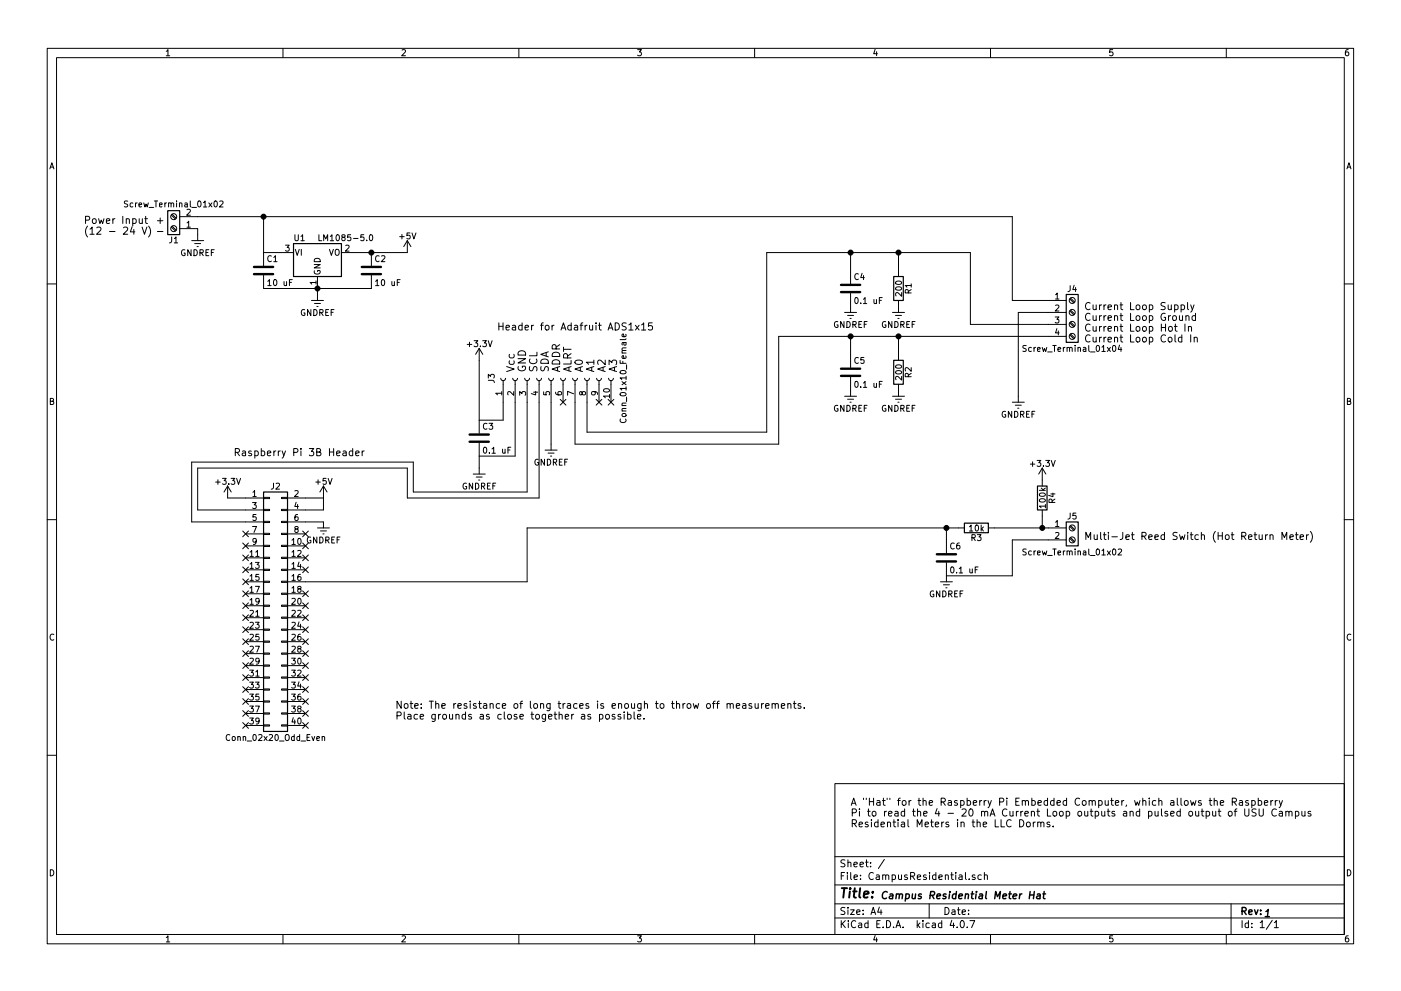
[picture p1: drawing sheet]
<svg xmlns="http://www.w3.org/2000/svg" width="297mm" height="210mm" viewBox="0 0 297 210" stroke-linecap="round" stroke-linejoin="round" font-family="sans-serif">
<g fill="none" stroke="#000" stroke-width=".21">
<path d="M10 10.3h277v189.9h-277zM12 12.2h273v186.1h-273zM35.3 10.9l.3-.4v1.3M35.3 11.8h.7M60 10.3v1.9M85.2 10.6l.5-.1 .3 .4-.8 .9h.8M110 10.3v1.9M135.2 10.5h.8l-.4 .5 .3 .1 .1 .2-.1 .4-.2 .1-.5-.1M160 10.3v1.9M185.5 10.5l-.3 .9h.8M185.9 11v.8M210 10.3v1.9"/>
<path d="M235.9 10.5h-.6v.6h.6l.1 .5-.3 .2-.4-.1M260 10.3v1.9M285.9 10.5l-.4 .1-.2 .2-.1 .8 .3 .2 .4-.1 .1-.4-.1-.2-.4-.1-.3 .3M10.6 35.8l.4-1.3 .4 1.3M10.7 35.5h.6M285.6 35.8l.4-1.3 .4 1.3M285.7 35.5h.6M18.1 46.7l.8-.1 .1-.2-.1-.4-.2-.1h-.6v1.5M18.6 48a1.75 1.75 0 0 0 0 2.3M19.1 48.6l.4-.4v1.5M19.1 49.7h.9M19.7 46.5l.4-.1 .3 .3v.4l-.3 .3-.5-.3z"/>
<path d="M20.5 48.3l.6-.1 .3 .4-.9 1.1h.9M20.9 46.4l.3 1 .3-.7 .3 .7 .2-1M22.6 46.9l.7-.1-.1-.3-.4-.1-.2 .2v.7h.6M23.2 49.1h1.2M23.9 46.4v1M24.4 46.4l-.5 .3M26 45.9v1.5M26.2 48.3l.6-.1 .3 .4-1 1.1h1M26.8 46.6v-.1a.36 .36 0 0 1 .6 .1v.8M26.8 46.4v1M27.1 42.7h-.6l-.1 .4a.54 .54 0 0 1 .6 .7l-.2 .1-.4-.1M28 48.1l-.4 1.1h1"/>
<path d="M28.1 46.5l.5-.1 .3 .3-.2 .6h-.6M28.1 46.4v1.5M28.2 43.1l-.4-.1-.2 .3 .1 .5h.5M28.4 48.7v1M28.7 43v.9M29.1 43l-.4 .3M29.5 43.5l.5-.1v-.3l-.4-.1-.1 .2v.6h.5M29.5 46.4l.1 .9 .3 .1 .3-.1M30.1 48.2l.5 1.5 .5-1.5M30.2 46.4v1M30.5 43l.2 .9 .3-.6 .2 .6 .2-.9M30.7 46.4h.6"/>
<path d="M30.9 45.9v1.3l.4 .2M31.5 48a1.75 1.75 0 0 1 0 2.3M31.6 44h1M32.7 42.6h.7M33.1 42.6v1.3M33.4 49.1h1.1M33.4 46.8h1.1M33.8 43.5l.6-.1-.1-.3-.3-.1-.2 .2 .1 .6h.4M34 46.2v1.2M35 43v.9M35.3 43l-.3 .3M35.7 43.2l.2-.2 .3 .1 .1 .8"/>
<path d="M35.7 43v.9M36.3 43.2l.1-.2 .4 .1v.8M36.3 45.6l.9 .9M36.3 48.2l.9 .8M36.4 50.3l-.1 1-.4 .2M36.5 45.5l.9 .8M36.5 48l.9 .8M37 50.6l.3-.3v1.2M37 51.5h.7M37.4 42.6v.1M37.4 43v.9M38 43.2l.2-.2 .3 .1 .1 .8"/>
<path d="M38 43v.9M38.1 46h176.5v17.7h11.5M38.1 48.5h3.8v2.5M39.2 43.1h.5v.8M39.2 53a.59 .59 0 0 0-.7 .6 .59 .59 0 0 0 .7 .6v-.5h-.2M39.6 47.3l.4-.4v1.3M39.6 44.5l.5-.1 .3 .3-.8 1h.8M39.6 48.2h.8M39.7 43.4l-.6 .2 .2 .3 .4-.1M40.3 42.6v1.1l.2 .2M40.5 53v1.2l-.7-1.2v1.2M40.6 51h2.6"/>
<path d="M40.7 44h1M41.1 53a.64 .64 0 0 1 .7 .6 .64 .64 0 0 1-.7 .6zM41.3 51.7h1.2M41.8 52.3h.2M42 42.7l.2-.1a.67 .67 0 0 1 .4 .7 .67 .67 0 0 1-.4 .6l-.3-.5zM42.4 53.6h.6l.1-.5-.7-.1v1.2M42.7 53.6l.4 .6M43.1 43l.4-.4v1.3M43.1 43.9h.7M43.7 53.6h.4M44.3 53h-.6v1.2h.6M44.3 43l.6 .9"/>
<path d="M44.8 53.6h.4M44.9 43l-.6 .9M45.4 53h-.6v1.2M45.5 42.7l.1-.1a.67 .67 0 0 1 .5 .7 .67 .67 0 0 1-.5 .6l-.2-.5zM46.6 42.7l.5-.1 .2 .4-.8 .9h.8M55.9 53.6h6.3M55.9 46v10.4M55.9 58.4v2.8h22.8v-2.8M56.8 59.7l.3-.4v1.3M57.5 54.4a.56 .56 0 0 0-.7 .5 .56 .56 0 0 0 .7 .5M58 54.6l.4-.4v1.3M58 55.5h.8"/>
<path d="M58.1 59.4l.2-.1a.67 .67 0 0 1 .4 .7 .67 .67 0 0 1-.4 .6l-.3-.5zM60.2 59.7l.1 .8 .3 .1 .2-.1M60.5 52h.8l-.4 .5 .4 .1v.6l-.2 .1-.6-.1M60.8 59.7v.9M61.4 59.9h.4M62 59.3h-.6v1.3M62.5 49.8v1l.3 .3h.2l.2-.3v-1M62.6 52.9l.4 1.3 .4-1.3M63.8 50.2l.4-.4v1.3M63.8 51.1h.7M63.9 52.9v1.3M66.6 56.1h1.3l-1.3 .7h1.3"/>
<path d="M66.7 57.4a.59 .59 0 0 0 .5 .8 .59 .59 0 0 0 .6-.8h-.5v.2M66.8 54.9a.67 .67 0 0 1 .8-.1 .67 .67 0 0 1 .3 .7h-1.3zM67 59.9h-1.3l.4 .4M67 59.6v.7M67.3 58.7v5M67.6 49.8v1.3h.6M68.6 51.1v-1.3l.5 .9 .4-.9v1.3M69.8 52.9l.5 1.3 .4-1.3M70 50.2l.4-.4v1.3M70 51.1h.7M71.1 53.1l.2-.2 .4 .1 .2 .7a.42 .42 0 0 1-.2 .4 .42 .42 0 0 1-.5 0l-.1-.4zM71.3 49.9l.2-.1a.67 .67 0 0 1 .5 .6 .67 .67 0 0 1-.5 .7l-.3-.5z"/>
<path d="M72.7 50.3l-.2-.2 .1-.2h.5v.3l-.5 .2-.1 .2v.3l.2 .2h.2l.3-.3-.1-.3-.2-.2M73.3 52.1l.5-.1 .2 .4-.8 .9h.8M74.3 49.8h-.6v.6h.6v.5l-.1 .2-.5-.2M75 50.6h.9M77.1 49.8h-.6v.6h.6v.5l-.1 .2-.5-.2M77.7 50.9v.2M78.4 49.9l.2-.1a.67 .67 0 0 1 .4 .6 .67 .67 0 0 1-.4 .7l-.3-.5zM78.7 53.6v2.8M79.6 59.7l.4-.4v1.3M80.4 54.4a.56 .56 0 0 0-.8 .5 .56 .56 0 0 0 .8 .5M80.9 54.4l.5-.2 .2 .4-.8 .9h.8M80.9 59.4l.2-.1a.67 .67 0 0 1 .5 .7 .67 .67 0 0 1-.5 .6l-.3-.5z"/>
<path d="M83.1 59.7v.8l.3 .1 .2-.1M83.6 59.7v.9M84.2 59.9h.5M84.7 50.2h1M84.8 59.3h-.6v1.3M85.2 49.7v1M86.4 51v2.6h-14M86.4 51l-.8 1.3M86.4 51l.7 1.3M86.9 49.4h-.6v.6h.6v.6l-.2 .1-.4-.1M87.4 49.4l.4 1.3 .4-1.3M180.3 53.6v6.6"/>
<path d="M182 58.2a.56 .56 0 0 0-.8 .5 .56 .56 0 0 0 .8 .5M182.8 58l-.3 .9h.8M183.1 58.5v.8M189.9 59.8a.76 .76 0 0 1 1.3 .3 .74 .74 0 0 1-1.3-.2zM190.5 53.6v5.1M10 60.2h2M56.8 60.6h.7M64.6 65.7a.59 .59 0 0 0-.7 .6 .59 .59 0 0 0 .7 .6v-.5h-.2M65.9 65.7v1.2l-.7-1.2v1.2M66 63.7h2.6M66.5 65.7a.64 .64 0 0 1 .7 .6 .64 .64 0 0 1-.7 .6zM66.7 64.4h1.2"/>
<path d="M67.2 65h.2M67.8 66.3h.6l.1-.5-.7-.1v1.2M68.1 66.3l.4 .6M69.1 66.3h.4M69.7 65.7h-.6v1.2h.6M70.2 66.3h.4M70.8 65.7h-.6v1.2M79.6 60.6h.7M99.1 73.1h.9M99.5 72.6v1M100.5 72.3h.8l-.4 .5 .3 .1v.5l-.1 .2-.6-.2M101.6 73.9v18"/>
<path d="M101.6 73.9l-.8 1.3M101.6 73.9l.8 1.3M101.9 73.4v.2M102.3 72.3h.8l-.4 .5 .4 .1v.5l-.2 .2-.6-.2M103.5 72.3l.4 1.3 .4-1.3M105.8 68.5v1.5M105.8 69.2h.9M106.7 68.5v1.5M107.3 69.5l.7-.1-.1-.3-.4-.1-.2 .2 .1 .7h.5M107.4 77.8l1.6 .5-1.6 .5M108 76.5l-.1 .5 .4 .3 .6-.1v-.7M108 75.2l-.1 .4 .4 .3 .6-.1v-.6"/>
<path d="M108.7 69.1h.5l.1 .9M109.3 69.4l-.6 .1a.3 .3 0 0 0 .1 .5l.5-.1M109.8 76.1h1.6l-1.6 .9h1.6M109.9 77.8a.75 .75 0 0 0 .7 .9 .75 .75 0 0 0 .8-.9l-.7-.1v.3M110.1 74.6a.84 .84 0 0 1 .9-.1 .84 .84 0 0 1 .4 .8h-1.6v-.4zM110.7 69.1l-.4-.1-.3 .3 .1 .6h.6M110.7 68.5v1.5M111.3 69.5l.8-.1-.1-.3-.4-.1-.3 .2 .1 .7h.6M112.3 77.8l-.1 .6 .2 .2h.5l.3-.7 .3-.1 .3 .3v.6M112.4 76.2a.76 .76 0 0 0 .5 1 .76 .76 0 0 0 .9-.7l-.1-.3M112.7 69v1M113.1 69l-.4 .3"/>
<path d="M113.8 74.7v.8h-1.6M114.6 69h.6M114.7 77.8v.6l.1 .2h.5l.3-.7 .4-.1 .3 .3-.1 .6M114.7 76.5a.86 .86 0 0 1 1-.3 .86 .86 0 0 1 .6 .9h-1.6zM115.2 68.5l-.4 .2v1.3M115.7 69.2l.2-.2 .4 .2 .1 .5-.1 .2-.4 .1-.2-.1zM115.8 74.8v.8M116.3 74.6l-1.6 .6 1.6 .5M117 69v1M117.1 76.6a.86 .86 0 0 1 1-.2 .86 .86 0 0 1 .6 .8h-1.6zM117.1 75a.86 .86 0 0 1 1-.2 .86 .86 0 0 1 .6 .8h-1.6zM117.5 69l-.5 .3"/>
<path d="M117.9 74l-.1-.7-.2-.2-.4 .1-.1 .2v.6h1.6M118.2 77.9v.8M118.7 77.8l-1.6 .5 1.6 .5M118.7 73.1l-.8 .6M118.9 70l.6-1.5 .5 1.5M119.1 69.6h.7M119.5 73.7v.9M119.5 74.1h1.6M120.3 75.9l-.1-.7-.2-.2-.4 .1-.1 .2v.6h1.6M120.6 77.9v.8M121.1 77.8l-1.6 .5 1.6 .5M121.1 76.5v.7h-1.6"/>
<path d="M121.1 75l-.8 .6M121.1 69.1l-.4-.1-.3 .3 .1 .6h.6M121.1 68.5v1.5M121.8 69.1h.6l.1 .9M122 76.6a.95 .95 0 0 1 1.5 .3 .91 .91 0 0 1-1.6-.1zM122.5 69.4l-.7 .1a.3 .3 0 0 0 .2 .5l.5-.1M123 69h.6M123 77.9v.8M123.5 77.8l-1.6 .5 1.6 .5M123.6 68.5l-.4 .2v1.3M124.1 69v1M124.5 69l-.4 .3"/>
<path d="M125 69l.1 .9 .3 .1 .3-.1M125.5 77.9v.8M125.7 69v1M125.9 77.8l-1.6 .5 1.6 .5M125.9 76.9h-1.6l.5 .4M125.9 76.4v.9M126.4 68.5v.2M126.4 69v1M126.9 69h.6M127.1 68.5v1.3l.4 .2M127.9 77.9v.8M128.3 77.8l-1.6 .5 1.6 .5"/>
<path d="M128.3 76.4v1l-1.1-1-.5 .3 .2 .6M128.9 70l.5-1.5 .5 1.5M129.1 69.6h.7M129.1 77.4v-1l.6 .5 .2-.4h.7l.1 .2-.1 .7M130.3 77.9v.8M130.4 68.5a.77 .77 0 0 1 .9 .8 .77 .77 0 0 1-.9 .7zM130.7 77.8l-1.6 .5 1.6 .5M131.5 76.5v.6h1.2M131.5 78.8a.76 .76 0 0 1 1.2 .2 .74 .74 0 0 1-1.2-.1zM131.9 74.9h.8M132.1 76.7v.4M132.2 72.7l.2 .5 .3-.1v-.4"/>
<path d="M132.7 75.5v.4l-.2 .1h-.5v-.5h.2l.1 .5M132.7 70.9v.4l-.2 .1h-.5v-.5h.2l.1 .5M132.7 74.4h-.7l-.1 .3 .1 .2M132.7 73.8l-.7 .1-.1 .3 .2 .2M132.7 72.7h-.7v.5M132.7 71.9l-.2 .2h-1M132.7 79.8v.7M132.8 68.6l-.6-.1-.3 .3 .1 .4 .7 .2v.5l-.2 .1-.6-.1M132.8 77.4v1M133.3 68.9l.5-.4v1.5M133.3 70h.9M134.7 69l.8 1"/>
<path d="M135.5 69l-.8 1M136 68.9l.5-.4v1.5M136 70h.9M138.3 68.5h-.8v.7l.2-.1 .5 .1 .2 .5-.4 .3-.5-.1M177.6 68.3a.59 .59 0 0 0-.7 .5 .59 .59 0 0 0 .7 .6l.1-.5h-.3M178.9 68.2v1.3l-.7-1.3v1.3M179.1 66.3h2.5M179.6 68.2a.64 .64 0 0 1 .7 .7 .64 .64 0 0 1-.7 .6zM179.7 66.9h1.3M180.2 67.6h.3M180.3 62.2v4.1M180.3 71.4v6.6"/>
<path d="M180.8 68.9l.6-.1 .1-.5-.7-.1v1.3M181.1 68.9l.4 .6M181.3 63.2l.2-.1a.67 .67 0 0 1 .5 .7 .67 .67 0 0 1-.5 .6l-.3-.5zM182 75.9a.56 .56 0 0 0-.8 .6 .56 .56 0 0 0 .8 .5M182.1 68.8h.4M182.5 64.3v.1M182.7 68.2h-.6v1.3h.6M183.1 63.5l.3-.4v1.3M183.1 64.4h.7M183.2 75.8h-.7v.6h.7v.6l-.2 .1-.5-.1M183.2 68.8h.5M183.8 68.2h-.6v1.3"/>
<path d="M185.3 63.5v.8l.3 .1 .2-.1M185.8 63.5v.9M186.4 63.7h.5M187 63.1h-.6v1.3M187.8 68.3a.59 .59 0 0 0-.7 .5 .59 .59 0 0 0 .7 .6v-.5h-.2M189.1 68.2v1.3l-.7-1.3v1.3M189.2 66.3h2.6M189.7 68.2a.64 .64 0 0 1 .7 .7 .64 .64 0 0 1-.7 .6zM189.9 66.9h1.2M189.9 78.8a.76 .76 0 0 1 1.3 .3 .74 .74 0 0 1-1.3-.2zM189.9 77.6a.76 .76 0 0 1 1.3 .2 .74 .74 0 0 1-1.3-.1zM189.9 61a.76 .76 0 0 1 1.3 .3 .74 .74 0 0 1-1.3-.1z"/>
<path d="M190.4 67.6h.2M190.5 63.7v2.6M190.5 71.4v5M191 68.9l.6-.1v-.5l-.6-.1v1.3M191.2 79.9v.7l-1-.7-.3 .2 .1 .5M191.2 62.1v.8l-1-.8-.3 .2 .1 .5M191.3 68.9l.4 .6M192.3 68.8h.4M192.6 79.9l-.1-.6h-.5l-.1 .6h1.3M192.6 62.1l-.1-.6h-.5l-.1 .6h1.3M192.9 68.2h-.6v1.3h.6M193.2 78v.8l-.9-.8-.4 .2 .1 .5"/>
<path d="M193.2 60.6h-1.3l.4 .3M193.2 79.2l-.6 .4M193.2 61.4l-.6 .4M193.2 60.2v.7M193.4 68.8h.4M194 68.2h-.6v1.3M217.6 73.3h-.6l-.1 .5a.54 .54 0 0 1 .6 .6l-.2 .2-.4-.1M218.7 73.8l-.4-.1-.2 .3 .1 .5h.5M219.2 73.7v.9M219.6 73.7l-.4 .3M220 74.1l.5-.1v-.2l-.4-.1-.1 .2v.6h.5M221 73.7l.2 .9 .3-.6 .2 .6 .2-.9"/>
<path d="M222.1 74.7h1M223.2 73.3h.7M223.6 73.3v1.3M223.7 67.3h.8l-.4 .4 .4 .1v.6l-.2 .1-.6-.1M223.8 62.5l.4-.3v1.2M223.8 64.8l.5-.1 .2 .4-.8 .9h.8M223.8 63.4h.7M224.1 69.7l-.3 .9h.8M224.3 74.1l.6-.1-.1-.2-.3-.1-.2 .2 .1 .6h.4M224.4 70.2v.9M225.5 73.7v.9M225.8 73.7l-.3 .3"/>
<path d="M226.1 66.3h-10.2v19M226.1 68.8h-20.4v-15.2h-43.1v38.1h-38.1v-10.9M226.1 71.4h-61v22.8h-43.2v-13.4M226.2 73.8l.2-.1 .3 .1 .1 .8M226.2 73.7v.9M226.8 73.9l.1-.2 .4 .1v.8M226.8 71l.9 .9M226.8 68.5l.9 .8M226.8 66l.9 .8M226.8 63.4l.9 .9M226.9 60.6l-.1 1.1-.4 .2M227 70.9l.8 .8"/>
<path d="M227 68.3l.8 .9M227 65.8l.8 .8M227 63.2l.8 .9M227.7 60.5l-.2 .9h.7M227.9 73.3v.1M227.9 73.7v.9M228 61v.9M228.5 73.8l.2-.1 .3 .1 .1 .8M228.5 73.7v.9M229.7 73.8h.5v.8M230.2 74l-.6 .3 .2 .3 .4-.1M230.8 73.3v1.1l.2 .2"/>
<path d="M231.1 64.3a.72 .72 0 0 0-1 .5 .72 .72 0 0 0 .7 .9l.3-.1M231.1 66.6a.72 .72 0 0 0-1 .5 .72 .72 0 0 0 .7 .9l.3-.2M231.1 68.9a.72 .72 0 0 0-1 .5 .72 .72 0 0 0 .7 .9l.3-.2M231.1 71.2a.72 .72 0 0 0-1 .5 .72 .72 0 0 0 .7 .9l.3-.2M231.2 74.7h1M231.7 64.7l.1 .9 .4 .1 .2-.1M231.7 67l.1 .9 .4 .1 .2-.2M231.7 69.3l.1 .9 .4 .1 .2-.2M231.7 71.5l.1 1 .4 .1 .2-.2M232.4 64.7v1M232.4 67v1M232.4 69.3v1"/>
<path d="M232.4 71.5v1.1M232.5 73.4l.2-.1a.67 .67 0 0 1 .4 .6 .67 .67 0 0 1-.4 .7l-.3-.5zM233.1 64.7v1M233.1 67v1M233.1 69.3v1M233.1 71.5v1.1M233.6 64.7l-.5 .3M233.6 67l-.5 .3M233.6 69.3l-.5 .3M233.6 71.5l-.5 .4M233.6 73.7l.4-.4v1.3M233.6 74.6h.7"/>
<path d="M234.1 64.7v1M234.1 67v1M234.1 69.3v1M234.1 71.5v1.1M234.5 64.7l-.4 .3M234.5 67l-.4 .3M234.5 69.3l-.4 .3M234.5 71.5l-.4 .4M234.8 73.7l.6 .9M234.9 65.2l.8-.2-.1-.2-.4-.1-.3 .2 .1 .7h.6M234.9 67.5l.8-.2-.1-.2-.4-.1-.3 .2 .1 .7h.6M234.9 69.8l.8-.2-.1-.3h-.4l-.3 .2 .1 .7h.6"/>
<path d="M234.9 72.1l.8-.2-.1-.3-.4-.1-.3 .3 .1 .7h.6M235.4 73.7l-.6 .9M236 73.4l.1-.1a.67 .67 0 0 1 .5 .6 .67 .67 0 0 1-.5 .7l-.2-.5zM236.3 64.8h.1a.36 .36 0 0 1 .6 .1v.8M236.3 67.1h.1a.36 .36 0 0 1 .6 .1v.8M236.3 69.4l.1-.1a.36 .36 0 0 1 .6 .2v.8M236.3 71.7l.1-.1a.36 .36 0 0 1 .6 .2v.8M236.3 64.7v1M236.3 67v1M236.3 69.3v1M236.3 71.5v1.1M237.4 73.2l-.3 .9h.7"/>
<path d="M237.5 64.7h.5M237.5 67h.5M237.5 69.3h.5M237.5 71.5h.5M237.7 64.2v1.3l.3 .2M237.7 66.5v1.3l.3 .2M237.7 68.8v1.3l.3 .2M237.7 71v1.4l.3 .2M237.7 73.7v.9M239.7 64.2v1.5h.7M239.7 66.5v1.5h.7M239.7 68.8v1.5h.7"/>
<path d="M239.7 71v1.6h.7M240.9 64.8l.3-.1 .4 .1 .1 .6-.2 .2-.3 .1-.3-.1zM240.9 67.1l.3-.1 .4 .1 .1 .6-.2 .2-.3 .1-.3-.2zM240.9 69.4l.3-.1 .4 .1 .1 .6-.2 .2-.3 .1-.3-.2zM240.9 71.7l.3-.2 .4 .2 .1 .6-.2 .2-.3 .1-.3-.2zM242.3 64.8l.2-.1 .5 .1 .1 .6-.2 .2-.4 .1-.2-.1zM242.3 67.1l.2-.1 .5 .1 .1 .6-.2 .2-.4 .1-.2-.2zM242.3 69.4l.2-.1 .5 .1 .1 .6-.2 .2-.4 .1-.2-.2zM242.3 71.7l.2-.2 .5 .2 .1 .6-.2 .2-.4 .1-.2-.2zM243.7 64.8l.4-.1 .3 .3-.1 .6h-.6M243.7 67.1l.4-.1 .3 .3-.1 .6h-.6M243.7 69.3h.4l.3 .3-.1 .6h-.6"/>
<path d="M243.7 71.6l.4-.1 .3 .4-.1 .6h-.6M243.7 64.7v1.5M243.7 67v1.5M243.7 69.3v1.5M243.7 71.5v1.6M246.2 68.8v1.5M246.2 69.5h.9M247 64.3l-.5-.1-.3 .3 .1 .3 .7 .3v.5l-.3 .1-.5-.1M247 66.5a.71 .71 0 0 0-.9 .7 .71 .71 0 0 0 .9 .7l.1-.6h-.3M247.1 71.2a.72 .72 0 0 0-1 .5 .72 .72 0 0 0 .7 .9l.3-.2M247.1 68.8v1.5M247.7 64.7l.1 .9 .3 .1 .2-.1"/>
<path d="M247.8 71.7l.2-.2 .4 .2 .1 .6-.2 .2-.3 .1-.2-.2zM247.8 67v1M247.9 69.3h.4l.3 .3v.4l-.3 .3-.5-.3zM248.2 67l-.4 .3M248.3 64.7v1M248.7 67.1l.2-.1 .5 .1v.6l-.1 .2-.4 .1-.2-.2zM249 69.3h.6M249 64.8l.5-.1 .3 .3-.2 .6h-.6M249 64.7v1.5M249.1 71v1.4l.3 .2M249.2 68.8v1.3l.4 .2M250.1 67v.9l.4 .1 .2-.2"/>
<path d="M250.4 64.8l.5-.1 .3 .3-.2 .6h-.6M250.4 64.7v1.5M250.6 71.6l-.5-.1-.3 .4 .2 .6h.6M250.6 71v1.6M250.7 67v1M251.2 68.8v1.5M251.4 67.1h.1a.36 .36 0 0 1 .6 .1v.8M251.4 67v1M251.8 64.2v1.3l.2 .2M252 69.4v-.1a.36 .36 0 0 1 .6 .2v.8M252 69.3v1M252.5 64.7l.3 1"/>
<path d="M252.5 71v1.6M253.2 64.7l-.5 1.4-.2 .1M253.2 71.7l.1-.1a.36 .36 0 0 1 .5 .2v.8M253.2 71.5v1.1M253.5 67.1l-.5-.1-.3 .3 .2 .6h.6M253.5 66.5v1.5M285 60.2h2M10.7 85.1h.5l.1-.5-.6-.1v1.3h.5l.2-.4-.3-.3M49.9 96l.7-.1 .2-.2-.1-.4-.2-.1h-.6v1.5M50.3 96l.5 .7M51.4 95.8h.6l.1 .9M52.1 96l-.7 .2a.3 .3 0 0 0 .2 .5l.5-.1"/>
<path d="M53.3 95.8l-.4-.1-.2 .2 .1 .2 .5 .2v.3h-.6M54 95.8l.5-.1 .3 .3-.2 .6h-.6M54 95.7v1.5M55.4 95.8l.4-.1 .3 .3-.1 .6h-.6M55.4 95.2v1.5M56.7 96.2l.7-.2v-.2l-.5-.1-.2 .2 .1 .7h.6M58.1 95.7v1M58.5 95.7l-.4 .3M59 95.7v1M59.4 95.7l-.4 .3M59.8 95.7l.4 1M60.5 95.7l-.5 1.3-.2 .2"/>
<path d="M62.3 96l.7-.1 .2-.2-.1-.4-.2-.1h-.6v1.5M63.8 95.2v.1M63.8 95.7v1M65.6 95.2h.9l-.5 .6 .5 .2-.1 .5-.2 .2-.6-.2M67.2 95.9l.6-.1 .2-.2-.1-.3-.7-.1v1.5h.5l.3-.2v-.3l-.3-.3M69.8 95.2v1.5M69.8 95.9h.9M70.7 95.2v1.5M71.4 96.2l.7-.2-.1-.2-.4-.1-.2 .2 .1 .7h.5M72.7 95.8h.6l.1 .9M73.4 96l-.7 .2a.3 .3 0 0 0 .2 .5l.5-.1M74.8 95.8l-.5-.1-.3 .3 .2 .6h.6"/>
<path d="M74.8 95.2v1.5M75.4 96.2l.7-.2v-.2l-.5-.1-.2 .2 .1 .7h.6M76.8 95.7v1M77.2 95.7l-.4 .3M101.6 94v6.6M102.6 95l.2-.1a.67 .67 0 0 1 .4 .6 .67 .67 0 0 1-.4 .7l-.3-.5zM103.3 89.9a.56 .56 0 0 0-.8 .5 .56 .56 0 0 0 .8 .6M103.5 80.7h1.1l.2 .5M103.5 80.2v-.8l.5 .5 .1-.4h.6l.1 .1-.1 .6M103.7 89.8h.8l-.5 .5 .4 .1v.6l-.2 .1-.5-.1M103.8 96v.2M104.3 95.2l.4-.3v1.3"/>
<path d="M104.3 96.2h.7M106.2 80.3l.1 .3 .3 .2 .4-.1 .2-.4M106.4 83.4h-1.3l.4 .4M106.4 83.1v.7M106.6 95.3v.8l.3 .1 .2-.2M106.7 80.8v8.3h-5.1M107.1 95.3v.9M107.7 95.5h.4M108.3 94.9h-.6v1.3M108.7 80.3l.1 .3 .3 .2 .4-.1 .2-.4M108.9 83.1v.8l-.9-.8-.4 .2 .1 .5M109.2 80.8v16h-7.6"/>
<path d="M110.2 83.9v-.8l.5 .4 .1-.4h.5l.2 .2-.2 .6M111.3 80.3l.1 .3 .3 .2 .4-.1 .2-.4M111.8 80.8v23.6h-24.2v-6.4h-47v12.7h15.3M113.1 83.2h.9M113.6 83v.8l-1-.3M113.8 80.3l.1 .3 .3 .2 .4-.1 .2-.4M114.1 97.5a.59 .59 0 0 0-.7 .6 .59 .59 0 0 0 .7 .5l.1-.5h-.3M114.3 80.8v24.9h-27.9v-6.4h-44.5v8.9h14M115.3 83.1v.6l.5 .1v-.7h.6l.1 .2-.1 .5M115.4 97.4v1.3l-.7-1.3v1.3M115.6 95.5h2.5M116.1 97.4a.64 .64 0 0 1 .7 .7 .64 .64 0 0 1-.7 .6z"/>
<path d="M116.2 96.1h1.3M116.3 80.3l.1 .3 .4 .2 .3-.1 .2-.4M116.7 96.8h.3M116.8 80.8v14.7M117.3 98.1l.6-.1 .1-.5-.7-.1v1.3M117.6 98.1l.4 .6M117.8 83.2l.1 .4 .2 .1 .7 .1 .3-.2-.2-.5-.6 .1v.4l.2 .2M118.6 98h.4M118.8 84.7l1.2 1.2M118.9 80.3l.1 .3 .3 .2 .4-.1 .2-.4M119.2 97.4h-.6v1.3h.6M119.4 80.8v4.5"/>
<path d="M119.7 98h.5M120 84.7l-1.2 1.2M120.3 97.4h-.6v1.3M121.4 80.3l.1 .3 .3 .2 .4-.1 .2-.4M121.6 83.6l-1.3-.6v.9M123.4 83.3l.3-.2h.3l.2 .2-.1 .4-.4 .1-.2-.1-.2-.6h-.3l-.1 .6 .3 .1 .2-.2M124 80.3l.1 .3 .3 .2 .4-.1 .2-.4M126 83.1l.2 .2-.1 .4h-.6l-.1-.4 .3-.2h.7l.3 .3v.3M126.4 84.7l1.2 1.2M126.5 80.3l.1 .3 .3 .2 .4-.1 .2-.4M127 80.8v4.5M127.6 84.7l-1.2 1.2"/>
<path d="M128 82.6a.76 .76 0 0 1 1.2 .3 .74 .74 0 0 1-1.2-.1zM128.9 84.7l1.2 1.2M129 80.3l.1 .3 .4 .2 .3-.1 .2-.4M129.2 84h-1.2l.3 .4M129.2 83.7v.7M129.5 80.8v4.5M130.1 84.7l-1.2 1.2M131.5 83.5a.76 .76 0 0 1 1.2 .2 .74 .74 0 0 1-1.2-.1zM131.6 88.9a.56 .56 0 0 0 .5 .8 .56 .56 0 0 0 .5-.8M131.9 87.2h.8M131.9 86h.8M131.9 81l.8 .6"/>
<path d="M132 87.9l.5-.2 .2 .5-.2 .2h-.4l-.2-.2zM132.7 86.7h-.7l-.1 .3 .1 .2M132.7 85.5l-.7 .1-.1 .3 .1 .1M132.7 82.4h-1.2l.3 .4M132.7 80.2h-1.2l.3 .3M132.7 82.1v.7M132.7 81l-.8 .6M132.8 84.2v1M177.6 86a.59 .59 0 0 0-.7 .6 .59 .59 0 0 0 .7 .6l.1-.5h-.3M178.9 86v1.3l-.7-1.3v1.3M179.1 84.1h2.5M179.6 86a.64 .64 0 0 1 .7 .6 .64 .64 0 0 1-.7 .7z"/>
<path d="M179.7 84.7h1.3M180.2 85.3h.3M180.3 80v4.1M180.8 86.7l.6-.1 .1-.5-.7-.1v1.3M181.1 86.7l.4 .6M181.3 81l.2-.1a.67 .67 0 0 1 .5 .7 .67 .67 0 0 1-.5 .6l-.3-.5zM182.1 86.6h.4M182.5 82.1v.1M182.7 86h-.6v1.3h.6M183.1 81.3l.3-.4v1.3M183.1 82.2h.7M183.2 86.6h.5"/>
<path d="M183.8 86h-.6v1.3M185.3 81.3v.8l.3 .1 .2-.1M185.8 81.3v.9M186.4 81.5h.5M187 80.9h-.6v1.3M187.8 86a.59 .59 0 0 0-.7 .6 .59 .59 0 0 0 .7 .6v-.5h-.2M189.1 86v1.3l-.7-1.3v1.3M189.2 84.1h2.6M189.7 86a.64 .64 0 0 1 .7 .6 .64 .64 0 0 1-.7 .7zM189.9 84.7h1.2M190.4 85.3h.2M190.5 81.5v2.6"/>
<path d="M191 86.7l.6-.1v-.5l-.6-.1v1.3M191.3 86.7l.4 .6M192.3 86.6h.4M192.9 86h-.6v1.3h.6M193.4 86.6h.4M194 86h-.6v1.3M213.2 87.3a.59 .59 0 0 0-.7 .6 .59 .59 0 0 0 .7 .6v-.5h-.2M214.5 87.3v1.2l-.7-1.2v1.2M214.6 85.3h2.6M215.1 87.3a.64 .64 0 0 1 .7 .6 .64 .64 0 0 1-.7 .6zM215.3 86h1.2M215.8 86.6h.2"/>
<path d="M216.4 87.9h.6v-.5l-.6-.1v1.2M216.7 87.9l.4 .6M217.7 87.9h.4M218.3 87.3h-.6v1.2h.6M218.4 98.5h1M218.8 87.9h.4M218.9 98v1M219.4 87.3h-.6v1.2M219.9 97.7h.8l-.5 .5 .4 .1v.5l-.2 .2-.5-.2M221 99.3v3.8M221 99.3l-.8 1.3M221 99.3l.7 1.3"/>
<path d="M221.2 98.8v.2M221.7 97.7h.8l-.4 .5 .4 .1v.5l-.2 .2-.6-.2M222.9 97.7l.4 1.3 .4-1.3M285.7 85.1h.5l.1-.5-.6-.1v1.3h.5l.2-.4-.3-.3M10 110.3h2M45.7 102.3h1M46.2 101.8v1M47.2 101.5h.8l-.5 .5 .4 .1v.5l-.2 .2-.5-.2M48.3 103.1v2.6h7.6M48.3 103.1l-.8 1.3M48.3 103.1l.7 1.3M48.5 102.6v.2"/>
<path d="M49 101.5h.8l-.4 .5 .3 .1v.5l-.1 .2-.6-.2M50.2 101.5l.4 1.3 .4-1.3M51.5 112.7l1.2 1.2M51.5 115.2l1.2 1.2M51.5 117.7l1.2 1.3M52.1 113.3h3.8M52.1 115.8h3.8M52.1 118.4h3.8M52.7 117.7l-1.2 1.3M52.7 115.2l-1.2 1.2M52.7 112.7l-1.2 1.2M53 117.1l.4-.3v1.3"/>
<path d="M53 119.7l.4-.4v1.3M53 118.1h.7M53.5 106.6h.8l-.4 .5 .4 .1v.6l-.2 .1-.6-.1M53.5 111.7h.9l-.6 1.3M53.6 104.4l.4-.3v1.3M53.6 105.4h.7M54.2 119.3h.7l-.4 .5 .4 .1v.6l-.2 .1-.5-.1M54.2 117.1l.4-.3v1.3M54.2 118.1h.7M54.3 109.2h-.6l-.1 .5h.7v.6l-.2 .1-.5-.1M54.3 114.8l-.2 .2h-.4v-.7l.4-.1 .2 .3v.7l-.3 .3h-.3M55.9 118.2h1.2v.3h-1.2z"/>
<path d="M55.9 115.7h1.2v.2h-1.2zM55.9 113.2h1.2v.2h-1.2zM55.9 110.6h1.2v.3h-1.2zM55.9 108.1h1.2v.2h-1.2zM55.9 105.5h1.2v.3h-1.2zM58 102.5l-.1 1.1-.4 .2M58.5 102.6l.5-.1 .3 .4-.8 .9h.8M59.7 118.2h1.3v.3h-1.3zM59.7 115.7h1.3v.2h-1.3zM59.7 113.2h1.3v.2h-1.3zM59.7 110.6h1.3v.3h-1.3zM59.7 108.1h1.3v.2h-1.3z"/>
<path d="M59.7 105.5h1.3v.3h-1.3zM61 105.7h7.6M61 110.7h7.6v1.3M61 113.3h3.8M61 115.8h3.8M61 118.4h3.8M61.9 114.6l.4-.4v1.3M61.9 117.1l.4-.3v1.3M61.9 119.7l.4-.4v1.3M61.9 115.5h.7M61.9 118.1h.7M62.5 104.2l.5-.1 .2 .3-.8 1h.8"/>
<path d="M62.7 112.2l-.2-.2 .1-.2h.6v.3l-.6 .2-.1 .2 .1 .3 .1 .2h.3l.2-.3v-.3l-.2-.2M62.8 106.5l-.3 1h.8M63.1 109.2h-.4l-.1 .3-.1 .7 .2 .2 .5-.1-.1-.6-.4-.1-.2 .3M63.1 107v.9M63.1 116.9l.5-.1 .2 .3-.8 1h.8M63.2 114.3l.2-.1a.67 .67 0 0 1 .4 .7 .67 .67 0 0 1-.4 .6l-.3-.5zM63.4 119.2l-.3 1h.8M63.7 119.7v.9M64.2 112.7l1.2 1.2M64.2 115.2l1.2 1.2M64.2 117.7l1.2 1.3M65.4 112.7l-1.2 1.2"/>
<path d="M65.4 115.2l-1.2 1.2M65.4 117.7l-1.2 1.3M65.9 114a.59 .59 0 0 0-.8 .6 .59 .59 0 0 0 .8 .5v-.5h-.2M67 102.3h.9M67.2 113.9v1.3l-.7-1.3v1.3M67.3 112h2.5M67.4 101.8v1M67.8 113.9a.64 .64 0 0 1 .7 .7 .64 .64 0 0 1-.7 .6zM67.9 112.6h1.3M68.5 113.3h.2M68.6 103.1v5.1h-7.6M68.6 103.1l-.8 1.3"/>
<path d="M68.6 103.1l.7 1.3M69.1 114.6l.6-.1v-.5l-.6-.1v1.3M69.1 101.5h-.6v.6h.6v.5l-.1 .2-.5-.2M69.4 114.6l.4 .6M69.6 101.5l.4 1.3 .4-1.3M70.3 114.5h.5M70.9 113.9h-.6v1.3h.6M71.5 114.5h.4M72.1 113.9h-.6v1.3M98.9 102.6a.59 .59 0 0 0-.7 .5 .59 .59 0 0 0 .7 .6v-.5h-.2M100.2 102.5v1.3l-.7-1.3v1.3M100.3 100.6h2.6"/>
<path d="M100.8 102.5a.64 .64 0 0 1 .7 .6 .64 .64 0 0 1-.7 .7zM101 101.2h1.2M101.5 101.8h.2M102.1 103.2l.6-.1v-.5l-.6-.1v1.3M102.4 103.2l.4 .6M103.4 103.1h.4M104 102.5h-.6v1.3h.6M104.5 103.1h.4M105.1 102.5h-.6v1.3M200.7 112v5.3M200.7 119.4v4M202.3 115.3a.56 .56 0 0 0-.8 .5 .56 .56 0 0 0 .8 .6"/>
<path d="M203.4 115.2l-.4 .1-.1 .2-.1 .7 .2 .3 .5-.1-.1-.7h-.4l-.2 .2M204.5 112h-92.7v11.4h-50.8M205.5 111.8l.4-.4v1.3M205.5 112.7h.7M206.1 114.1l.6-.1v-.5l-.6-.1v1.3M206.4 114.1l.4 .6M206.9 111.5l.1-.1a.67 .67 0 0 1 .5 .6 .67 .67 0 0 1-.5 .7l-.2-.5zM207.2 113.4h.8l-.4 .5 .3 .1v.6l-.1 .1-.6-.1M208 111.4v1.3M208.2 112.2l.3 .5M208.5 111.8l-.5 .5M209.5 112h16.6"/>
<path d="M217.6 116.5h-.6l-.1 .5a.54 .54 0 0 1 .6 .6l-.2 .1h-.4M218.7 117l-.4-.1-.2 .2 .1 .6h.5M219.2 116.9v.8M219.6 116.9l-.4 .2M220 117.3l.5-.1v-.2l-.4-.1-.1 .2v.6h.5M220.4 104h1.2M220.4 106a.76 .76 0 0 1 1.2 .2 .74 .74 0 0 1-1.2-.1zM220.4 104.8a.76 .76 0 0 1 1.2 .2 .74 .74 0 0 1-1.2-.1zM220.8 103.6l.5 .4M221 116.9l.2 .8 .3-.6 .2 .6 .2-.8M221 108.2v3.8M221.6 107.4h-1.2l.3 .3"/>
<path d="M221.6 107v.7M221.6 103.6l-.4 .3M222.1 117.9h1M222.8 104.8h.9M223.1 106.6l-.1-.6-.5-.1-.1 .7h1.3M223.2 116.5h.7M223.2 104.6v.8l-.9-.3M223.6 116.5v1.2M223.7 105.9l-.6 .4M223.8 110.8l.4-.4v1.3M223.8 113.1l.5-.1 .2 .3-.8 .9h.8M223.8 111.7h.7"/>
<path d="M224.3 117.3l.6-.1-.1-.2-.3-.1-.2 .2 .1 .6h.4M225.5 116.9v.8M225.8 116.9l-.3 .2M226.1 114.5h-11.5v7.7h-13.9M226.2 117l.2-.1 .3 .1 .1 .7M226.2 116.9v.8M226.8 117.1l.1-.2 .4 .1v.7M226.8 114.2l.9 .9M226.8 111.7l.9 .8M226.9 108.9l-.1 1-.4 .2M227 114l.8 .9M227 111.5l.8 .8"/>
<path d="M227.9 116.5v.1M227.9 116.9v.8M228.1 108.9h-.6v.5h.6v.6l-.2 .1-.4-.1M228.5 117l.2-.1 .3 .1 .1 .7M228.5 116.9v.8M229.7 117h.5v.7M230.2 117.2l-.6 .2 .2 .3h.4M230.2 114.5v-1.6l.5 1.1 .5-1.1v1.6M230.8 116.5v1l.2 .2M231.2 117.9h1M232 113.5l.1 .9 .3 .1 .2-.2M232.5 116.6l.2-.1a.67 .67 0 0 1 .4 .6 .67 .67 0 0 1-.4 .6l-.3-.4z"/>
<path d="M232.6 113.5v1M233.3 112.9v1.4l.3 .2M233.6 116.8l.4-.3v1.2M233.6 117.7h.7M233.9 113.5h.6M234.1 112.9v1.4l.4 .2M234.8 116.9l.6 .8M235 112.9v.2M235 113.5v1M235.4 116.9l-.6 .8M235.7 113.9h1.2M236 116.6l.1-.1a.67 .67 0 0 1 .5 .6 .67 .67 0 0 1-.5 .6l-.2-.4z"/>
<path d="M237.1 116.6l.5-.1 .2 .3-.8 .9h.8M238 112.9v1.4l-.5 .2M238.7 114l.7-.2v-.3h-.5l-.2 .2 .1 .7h.6M239.9 113.5h.6M240.1 112.9v1.4l.4 .2M242.1 113.8l.7-.1 .2-.2-.1-.4-.2-.2h-.6v1.6M242.5 113.8l.5 .7M243.6 114l.7-.2-.1-.3h-.4l-.2 .2v.7h.6M244.9 114l.7-.2-.1-.3h-.4l-.2 .2v.7h.6M246.9 113.5h-.4l-.3 .3 .1 .6h.6M246.9 112.9v1.6M249.6 113l-.6-.1-.2 .2v.4l.6 .3 .2 .4-.3 .3-.6-.1"/>
<path d="M250.1 113.5l.3 1 .2-.7 .4 .7 .2-1M251.8 112.9v.2M251.8 113.5v1M252.3 113.5h.6M252.6 112.9v1.4l.3 .2M254.1 113.5h-.5l-.3 .3 .2 .6h.6M254.7 113.6l.1-.1a.36 .36 0 0 1 .6 .2v.8M254.7 112.9v1.6M257.7 112.7a1.75 1.75 0 0 0 0 2.4M258.3 112.9v1.6M258.3 113.7h.9M259.2 112.9v1.6"/>
<path d="M259.9 113.6l.2-.1 .4 .1 .1 .6-.1 .2-.4 .1-.2-.2zM261 113.5h.6M261.2 112.9v1.4l.4 .2M263.3 113.8l.7-.1 .2-.2-.1-.4-.2-.2h-.6v1.6M263.7 113.8l.5 .7M264.7 114l.8-.2-.1-.3h-.5l-.2 .2 .1 .7h.6M265.9 113.5h.6M266.1 112.9v1.4l.4 .2M267 113.5v.9l.4 .1 .2-.2M267.6 113.5v1M268.3 113.5v1M268.8 113.5l-.5 .3"/>
<path d="M269.3 113.6v-.1a.36 .36 0 0 1 .6 .2v.8M269.3 113.5v1M271.8 114.5v-1.6l.5 1.1 .5-1.1v1.6M273.5 114l.7-.2-.1-.3h-.4l-.2 .2 .1 .7h.5M274.7 113.5h.5M274.9 112.9v1.4l.3 .2M275.6 114l.8-.2-.1-.3h-.4l-.3 .2 .1 .7h.6M277 113.5v1M277.4 113.5l-.4 .3M277.8 112.7a1.75 1.75 0 0 1 0 2.4M285 110.3h2M11.4 134.6a.58 .58 0 0 0-.8 .6 .58 .58 0 0 0 .8 .5"/>
<path d="M51.5 135.5l1.2 1.2M51.5 138.1l1.2 1.2M51.5 133l1.2 1.2M51.5 130.4l1.2 1.3M51.5 127.9l1.2 1.2M51.5 125.4l1.2 1.2M51.5 122.8l1.2 1.2M51.5 120.3l1.2 1.2M52.1 123.4h3.8M52.1 128.5h3.8M52.1 131.1h3.8M52.1 120.9h3.8"/>
<path d="M52.1 133.6h3.8M52.1 136.1h3.8M52.1 126h3.8M52.1 138.7h3.8M52.7 125.4l-1.2 1.2M52.7 127.9l-1.2 1.2M52.7 130.4l-1.2 1.3M52.7 133l-1.2 1.2M52.7 138.1l-1.2 1.2M52.7 135.5l-1.2 1.2M52.7 122.8l-1.2 1.2M52.7 120.3l-1.2 1.2"/>
<path d="M53 129.6l.5-.1 .2 .3-.8 1h.8M53 132.1l.5-.1 .2 .4-.8 .9h.8M53 122.2l.4-.3v1.2M53 134.7l.5-.1 .2 .3-.8 .9h.8M53 124.8l.4-.4v1.3M53 137.2l.5-.1 .2 .4-.8 .9h.8M53 127.3l.4-.4v1.3M53 139.7l.5-.1 .2 .4-.8 .9h.8M53 120.6h.7M53 123.1h.7M53 125.7h.7M53 128.2h.7"/>
<path d="M54.2 132h.7l-.4 .5 .4 .1v.6l-.2 .1-.5-.1M54.2 124.4h.8l-.5 1.3M54.2 137.1h.8l-.5 1.3M54.2 129.8l.4-.3v1.3M54.2 130.8h.7M54.9 121.9h-.6l-.1 .5h.7v.6l-.2 .1-.5-.1M54.9 134.6h-.6l-.1 .5h.7v.6l-.2 .1-.5-.1M54.9 127.5l-.2 .2h-.4v-.7l.4-.1 .2 .3v.7l-.3 .3h-.3M55.9 138.6h1.2v.2h-1.2zM55.9 136h1.2v.3h-1.2zM55.9 133.5h1.2v.2h-1.2zM55.9 130.9h1.2v.3h-1.2z"/>
<path d="M55.9 128.4h1.2v.2h-1.2zM55.9 125.9h1.2v.2h-1.2zM55.9 123.3h1.2v.3h-1.2zM55.9 120.8h1.2v.2h-1.2zM59.7 138.6h1.3v.2h-1.3zM59.7 136h1.3v.3h-1.3zM59.7 133.5h1.3v.2h-1.3zM59.7 130.9h1.3v.3h-1.3zM59.7 128.4h1.3v.2h-1.3zM59.7 125.9h1.3v.2h-1.3zM59.7 123.3h1.3v.3h-1.3zM59.7 120.8h1.3v.2h-1.3z"/>
<path d="M61 128.5h3.8M61 131.1h3.8M61 120.9h3.8M61 133.6h3.8M61 136.1h3.8M61 126h3.8M61 138.7h3.8M61.8 139.6h.8l-.4 .5 .4 .1v.6l-.2 .1-.6-.1M61.9 127l.5-.1 .2 .4-.8 .9h.8M61.9 129.6l.5-.1 .2 .3-.8 1h.8M61.9 132.1l.5-.1 .2 .4-.8 .9h.8M61.9 122.2l.4-.3v1.2"/>
<path d="M61.9 134.7l.5-.1 .2 .3-.8 .9h.8M61.9 124.8l.4-.4v1.3M61.9 137.2l.5-.1 .2 .4-.8 .9h.8M61.9 120.6h.7M61.9 123.1h.7M61.9 125.7h.7M63.1 129.6l.5-.1 .2 .3-.8 1h.8M63.2 127l.2-.1a.67 .67 0 0 1 .4 .7 .67 .67 0 0 1-.4 .6l-.3-.5zM63.2 139.7l.2-.1a.67 .67 0 0 1 .4 .7 .67 .67 0 0 1-.4 .6l-.3-.5zM63.3 124.9l-.2-.2 .1-.2h.6v.3l-.6 .2-.1 .2 .1 .3 .1 .2h.3l.2-.3v-.3l-.2-.2M63.3 137.6l-.2-.2 .1-.2h.6v.3l-.6 .2-.1 .2 .1 .3 .1 .2h.3l.2-.3v-.3l-.2-.2M63.4 131.9l-.3 1h.8"/>
<path d="M63.7 121.9h-.4l-.1 .3-.1 .7 .2 .2 .5-.1-.1-.6-.4-.1-.2 .3M63.7 134.6h-.4l-.1 .3-.1 .7 .2 .2 .5-.1-.1-.6-.4-.1-.2 .3M63.7 132.4v.9M64.2 120.3l1.2 1.2M64.2 125.4l1.2 1.2M64.2 127.9l1.2 1.2M64.2 130.4l1.2 1.3M64.2 133l1.2 1.2M64.2 135.5l1.2 1.2M64.2 138.1l1.2 1.2M65.4 120.3l-1.2 1.2M65.4 125.4l-1.2 1.2"/>
<path d="M65.4 127.9l-1.2 1.2M65.4 130.4l-1.2 1.3M65.4 133l-1.2 1.2M65.4 135.5l-1.2 1.2M65.4 138.1l-1.2 1.2M197.9 125.4a.59 .59 0 0 0-.7 .6 .59 .59 0 0 0 .7 .6l.1-.5h-.2M199.3 125.4v1.2l-.7-1.2v1.2M199.4 123.4h2.5M199.9 125.4a.64 .64 0 0 1 .7 .6 .64 .64 0 0 1-.7 .6zM200 124.1h1.3M200.5 124.7h.3M201.1 126h.7v-.5l-.7-.1v1.2"/>
<path d="M201.4 126l.5 .6M201.7 120.4l.1-.1a.67 .67 0 0 1 .5 .6 .67 .67 0 0 1-.5 .7l-.3-.5zM202.4 126h.4M202.8 121.4v.2M203 125.4h-.6v1.2h.6M203.4 120.6l.3-.3v1.3M203.4 121.6h.7M203.6 126h.4M204.2 125.4h-.6v1.2M205.6 120.7l.1 .8 .3 .1 .1-.2M206.1 120.7v.9M206.8 120.9h.4"/>
<path d="M207.4 120.3h-.6v1.3M286.4 134.6a.58 .58 0 0 0-.8 .6 .58 .58 0 0 0 .8 .5M48.7 156a.56 .56 0 0 0-.8 .5 .56 .56 0 0 0 .8 .5M49.3 156.4l.3-.1 .3 .2v.4l-.3 .2-.3-.1zM50.4 156.4l.2-.1h.3l.1 .8M50.4 156.3v.8M51.5 140.6l1.2 1.2M51.5 153.3l1.2 1.2M51.5 150.8l1.2 1.2M51.5 148.2l1.2 1.2M51.5 145.7l1.2 1.2M51.5 143.1l1.2 1.3"/>
<path d="M51.6 156.4l.1-.1h.3l.1 .8M51.6 156.3v.8M52.1 141.2h3.8M52.1 153.9h3.8M52.1 143.8h3.8M52.1 146.3h3.8M52.1 148.8h3.8M52.1 151.4h3.8M52.4 157.2h1M52.7 140.6l-1.2 1.2M52.7 143.1l-1.2 1.3M52.7 145.7l-1.2 1.2"/>
<path d="M52.7 148.2l-1.2 1.2M52.7 150.8l-1.2 1.2M52.7 153.3l-1.2 1.2M52.9 142.2h.8l-.4 .5 .4 .1v.5l-.2 .2-.6-.2M52.9 144.7h.8l-.4 .5 .4 .1v.6l-.2 .1-.6-.1M52.9 147.3h.8l-.4 .4 .4 .1v.6l-.2 .1-.6-.1M52.9 149.8h.8l-.4 .5 .4 .1v.5l-.2 .2-.6-.2M52.9 152.3h.8l-.4 .5 .4 .1v.6l-.2 .1-.6-.1M53.7 156l.2-.2a.67 .67 0 0 1 .4 .7 .67 .67 0 0 1-.4 .6l-.3-.5zM54.2 144.7h.7l-.4 .5 .4 .1v.6l-.2 .1-.5-.1M54.2 149.8h.8l-.5 1.3M54.2 142.5l.4-.3v1.3"/>
<path d="M54.2 143.5h.7M54.8 156l.5-.2 .2 .4-.7 .9h.7M54.9 147.3h-.6l-.1 .5h.7v.6l-.2 .1-.5-.1M54.9 140.2l-.2 .2h-.4v-.7l.4-.1 .2 .3v.7l-.3 .3h-.3M54.9 152.9l-.2 .2h-.4v-.7l.4-.1 .2 .3v.7l-.3 .3h-.3M55.9 153.8h1.2v.2h-1.2zM55.9 151.3h1.2v.2h-1.2zM55.9 148.7h1.2v.3h-1.2zM55.9 146.2h1.2v.2h-1.2zM55.9 143.6h1.2v.3h-1.2zM55.9 141.1h1.2v.2h-1.2zM56 156.3l.6 .8"/>
<path d="M56.6 156.3l-.6 .8M57.1 156l.5-.2 .2 .4-.8 .9h.8M58.4 156l.2-.2a.67 .67 0 0 1 .4 .7 .67 .67 0 0 1-.4 .6l-.3-.5zM59.3 157.2h.9M59.7 153.8h1.3v.2h-1.3zM59.7 151.3h1.3v.2h-1.3zM59.7 148.7h1.3v.3h-1.3zM59.7 146.2h1.3v.2h-1.3zM59.7 143.6h1.3v.3h-1.3zM59.7 141.1h1.3v.2h-1.3zM60.5 156l.3-.2 .3 .1 .2 .8a.42 .42 0 0 1-.2 .4 .42 .42 0 0 1-.4-.1l-.2-.3zM61 141.2h3.8"/>
<path d="M61 153.9h3.8M61 143.8h3.8M61 146.3h3.8M61 148.8h3.8M61 151.4h3.8M61.8 142.2h.8l-.4 .5 .4 .1v.5l-.2 .2-.6-.2M61.8 144.7h.8l-.4 .5 .4 .1v.6l-.2 .1-.6-.1M61.8 147.3h.8l-.4 .4 .4 .1v.6l-.2 .1-.6-.1M61.8 149.8h.8l-.4 .5 .4 .1v.5l-.2 .2-.6-.2M62.2 152.3l-.3 .9h.8M62.4 156.3h-.4l-.2 .2 .1 .5h.5M62.4 155.8v1.3"/>
<path d="M62.5 152.7v.9M63.1 142.3l.5-.1 .2 .3-.8 1h.8M63.2 152.4l.2-.1a.67 .67 0 0 1 .4 .7 .67 .67 0 0 1-.4 .6l-.3-.5zM63.3 150.3l-.2-.2 .1-.2h.6v.3l-.6 .2-.1 .2 .1 .3 .1 .2h.3l.2-.3v-.3l-.2-.2M63.4 144.6l-.3 1h.8M63.5 156.3h-.3l-.3 .2 .1 .5h.5M63.5 155.8v1.3M63.7 147.3h-.4l-.1 .3-.1 .7 .2 .2 .5-.1-.1-.6-.4-.1-.2 .3M63.7 145.1v.9M63.8 157.2h1M64.2 140.6l1.2 1.2M64.2 143.1l1.2 1.3"/>
<path d="M64.2 145.7l1.2 1.2M64.2 148.2l1.2 1.2M64.2 150.8l1.2 1.2M64.2 153.3l1.2 1.2M65.1 156.4h.4M65.4 140.6l-1.2 1.2M65.4 143.1l-1.2 1.3M65.4 145.7l-1.2 1.2M65.4 148.2l-1.2 1.2M65.4 150.8l-1.2 1.2M65.4 153.3l-1.2 1.2M65.7 155.8h-.6v1.3h.6"/>
<path d="M66.1 156.3l.3 .8 .3-.8M67.2 156.7l.5-.1v-.3h-.4l-.1 .1v.6h.5M68.3 156.4l.2-.1h.3v.8M68.3 156.3v.8M84.2 151.9l.7-.1 .2-.2-.1-.4-.2-.2h-.6v1.6M85.1 148.8v1.5l-.9-1.5v1.5M85.7 151v1.4l.2 .2M85.9 149.3h.3l.3 .3v.4l-.3 .3-.5-.3zM86.5 151.6h.6v1M86.9 149.3h.6M87.1 148.8v1.3l.4 .2M87.1 151.9l-.6 .2a.3 .3 0 0 0 .1 .5l.5-.1"/>
<path d="M87.9 149.8l.8-.2-.1-.3h-.4l-.3 .2 .1 .7h.6M88.5 151.6h-.4l-.3 .3 .1 .6h.6M89.1 152.1l.7-.2-.1-.3h-.4l-.2 .2 .1 .7h.5M89.3 150.1v.2M89.3 149.3v.2M91 148.8h.9M91.4 148.8v1.5M92.3 151.6v1.2l-.3 .3-.4-.1M92.3 151.6h-.5l-.3 .3 .2 .6h.6M92.4 149.4l.1-.1a.36 .36 0 0 1 .5 .2v.8M92.4 148.8v1.5M93 151.6v1"/>
<path d="M93.4 151.6l-.4 .3M93.7 149.8l.7-.2-.1-.3h-.4l-.2 .2 .1 .7h.5M93.9 151.7l.3-.1 .4 .1 .1 .6-.2 .2-.3 .1-.3-.2zM95.3 151.6l.1 .9 .3 .1 .3-.2M96 151.6v1M96.2 149.3v1M96.6 149.3l-.4 .3M96.7 151.7v-.1a.36 .36 0 0 1 .6 .2v.8M96.7 151.6v1M97.1 149.8l.7-.2-.1-.3h-.4l-.2 .2 .1 .7h.5M98.7 151.6h-.4l-.3 .3 .1 .6h.6M98.7 151v1.6"/>
<path d="M99 149.3h-.4l-.2 .2 .1 .2 .5 .2v.3h-.6M99.7 148.8v.1M99.7 149.3v1M99.9 151.6h-.3l-.3 .2 .1 .2 .5 .1v.4h-.6M100.9 149.3h-.3l-.2 .2v.2l.5 .2v.3h-.5M101.5 149.3h.6M101.7 148.8v1.3l.4 .2M101.8 151.6h.6l.1 1M102.5 151.9l-.7 .2a.3 .3 0 0 0 .2 .5l.5-.1M102.5 149.3h.6l.1 1M103.2 149.6l-.7 .2a.3 .3 0 0 0 .2 .5l.5-.1M103.7 151.6h-.3l-.3 .2 .1 .2 .5 .1v.4h-.6"/>
<path d="M103.9 149.4l.1-.1a.36 .36 0 0 1 .6 .2v.8M103.9 149.3v1M105.9 149.3h-.4l-.3 .3 .2 .6h.5M106.3 151.6h-.5l-.3 .3 .2 .6h.6M106.5 149.8l.7-.2v-.3h-.5l-.2 .2 .1 .7h.6M106.9 151v1.4l.2 .2M107.7 151.7l.2-.1 .5 .1v.6l-.1 .2-.4 .1-.2-.2zM109.1 149.3h.4l.3 .3v.4l-.3 .3-.5-.3zM109.6 151.6h-.4l-.2 .2 .1 .2 .5 .1v.4h-.6M110.2 149.3h.6M110.2 152.1l.8-.2-.1-.3h-.4l-.3 .2 .1 .7h.6M110.8 148.8l-.4 .2v1.3"/>
<path d="M112.4 148.8v1.3l.3 .2M112.6 151.6h.6M112.8 151v1.4l.4 .2M113.2 149.4l.3-.1 .4 .1 .1 .6-.2 .2-.3 .1-.3-.2zM113.6 151.7l.3-.1 .4 .1 .1 .6-.2 .2-.3 .1-.3-.2zM114.6 149.4l.1-.1a.36 .36 0 0 1 .6 .2v.8M114.6 149.3v1M115.7 151.6v1.2l-.3 .3-.4-.1M115.7 151.6h-.5l-.3 .3 .2 .6h.6M116.3 152.1l.7-.2v-.3h-.5l-.2 .2 .1 .7h.6M116.6 149.3v1.2l-.2 .3-.4-.1M116.6 149.3h-.4l-.3 .3 .2 .6h.5"/>
<path d="M117.5 151.6h.6M117.7 151v1.4l.4 .2M118.3 149.3h.6M118.5 148.8v1.3l.4 .2M118.5 151.7l.1-.1a.36 .36 0 0 1 .6 .2v.8M118.5 151v1.6M119.4 149.3v1M119.8 149.3l-.4 .3M119.8 152.1l.8-.2-.1-.3h-.4l-.3 .2 .1 .7h.6M120.3 149.3h.6l.1 1M121 149.6l-.7 .2a.3 .3 0 0 0 .2 .5l.5-.1M121.2 151.6v1"/>
<path d="M121.6 151.6l-.4 .3M122.4 149.3h-.5l-.3 .3 .2 .6h.6M122.9 149.8l.7-.2v-.3h-.5l-.2 .2 .1 .7h.6M123.3 151.6h.6l.1 1M124 151.9l-.7 .2a.3 .3 0 0 0 .2 .5l.5-.1M124.8 149.3h-.4l-.2 .2 .1 .2 .5 .2v.3h-.6M125.2 151.6h-.4l-.2 .2 .1 .2 .5 .1v.4h-.6M126.7 148.8v.1M126.7 149.3v1M127.1 151.6h.4l.3 .3-.1 .6h-.6M127.1 151.6v1.5M127.9 149.3h-.3l-.2 .2v.2l.5 .2v.3h-.5"/>
<path d="M128.5 151.7l.2-.1 .4 .1 .1 .6-.1 .2-.4 .1-.2-.2zM129.8 149.8l.7-.2-.1-.3h-.4l-.2 .2v.7h.6M130.4 151.6h-.4l-.2 .2v.2l.6 .1v.4h-.6M131.1 149.4l.1-.1a.36 .36 0 0 1 .6 .2v.8M131.1 149.3v1M131.6 151.6h-.4l-.2 .2 .1 .2 .5 .1v.4h-.6M132.3 151v.2M132.3 151.6v1M132.6 149.3h.3l.3 .3v.4l-.3 .3-.5-.3zM133.1 151.6h.4l.3 .3-.1 .6h-.6M133.1 151v1.6M133.9 149.3l.1 .9 .3 .1 .2-.2"/>
<path d="M134.4 151v1.4l.3 .2M134.5 149.3v1M135.2 152.1l.7-.2-.1-.3h-.4l-.2 .2v.7h.6M135.9 149.3v1.2l-.3 .3-.3-.1M135.9 149.3h-.4l-.3 .3 .1 .6h.6M136.5 152.4v.2M136.6 149.4l.1-.1a.36 .36 0 0 1 .6 .2v.8M136.6 148.8v1.5M139 149.3h.5M139.2 148.8v1.3l.3 .2M140.1 149.3h.4l.3 .3v.4l-.3 .3-.5-.3zM142.4 149.3h.6"/>
<path d="M142.6 148.8v1.3l.4 .2M143.4 149.4l.1-.1a.36 .36 0 0 1 .6 .2v.8M143.4 148.8v1.5M144.8 149.3v1M145.2 149.3l-.4 .3M145.8 149.3h.4l.3 .3v.4l-.3 .3-.5-.3zM147 149.3l.3 1 .2-.7 .4 .7 .2-1M150 149.3h.3l.3 .3v.4l-.3 .3-.5-.3zM151.1 149.3h.5M151.6 148.8l-.3 .2v1.3M151.9 149.3h.6M152.5 148.8l-.4 .2v1.3"/>
<path d="M154.2 149.4v-.1a.36 .36 0 0 1 .6 .2v.8M154.2 149.3v1M154.8 149.5a.35 .35 0 0 1 .3-.2 .35 .35 0 0 1 .4 .2v.8M156.1 149.8l.7-.2v-.3h-.5l-.2 .2 .1 .7h.6M157.5 149.3h.6v1M158.1 149.6l-.6 .2a.3 .3 0 0 0 .1 .5l.5-.1M159.4 149.3h-.4l-.2 .2 .1 .2 .5 .2v.3h-.6M160.1 149.3l.1 .9 .3 .1 .3-.2M160.8 149.3v1M161.5 149.3v1M161.9 149.3l-.4 .3M162.3 149.8l.8-.2-.1-.3h-.4l-.3 .2 .1 .7h.6"/>
<path d="M163.7 149.4l.1-.1a.36 .36 0 0 1 .6 .2v.8M163.7 149.3v1M164.4 149.5a.35 .35 0 0 1 .3-.2 .35 .35 0 0 1 .3 .2v.8M165.7 149.8l.7-.2-.1-.3h-.4l-.2 .2v.7h.6M167 149.4l.1-.1a.36 .36 0 0 1 .6 .2v.8M167 149.3v1M168.2 149.3h.6M168.4 148.8v1.3l.4 .2M169.8 149.3h-.4l-.2 .2 .1 .2 .5 .2v.3h-.6M170.5 150.1v.2M10 160.2h2M177 166.3h108v32h-108z"/>
<path d="M180.5 170.9l.5-1.6 .5 1.6M180.6 170.4h.8M180.7 172.4h.7l.2-.3-.1-.3-.2-.2h-.6v1.5M180.7 174.7l.7-.1 .2-.2-.1-.3-.2-.2h-.6v1.5M181.1 174.7l.5 .7M182.1 174.9l.8-.1-.1-.3-.4-.1-.3 .2 .1 .8h.6M182.2 171.6v.2M182.2 172.1v1M183.1 169.3v.3M183.7 169.3v.3M183.9 172.1h.6M184 174.5l-.3-.1-.3 .2 .1 .2 .5 .2v.4h-.6"/>
<path d="M184.1 171.6v1.3l.4 .2M184.3 169.3v1.6M184.3 170.1h.9M184.8 173.9v.2M184.8 174.4v1M185 172.3l.2-.2 .4 .2 .1 .6-.1 .2h-.4l-.2-.1zM185.2 169.3v1.6M185.9 169.9h.6l.1 1M186.2 174.5l-.5-.1-.3 .3 .2 .7h.6M186.2 173.9v1.5M186.6 170.2l-.7 .2a.3 .3 0 0 0 .2 .5l.5-.1M186.8 174.9l.7-.1v-.3l-.5-.1-.2 .2 .1 .8h.6"/>
<path d="M187.1 169.8h.6M187.3 169.3v1.4l.4 .2M187.5 172.1v1M188 172.1l-.5 .3M188.1 169.3v.3M188.2 174.6v-.1a.36 .36 0 0 1 .6 .1v.8M188.2 174.4v1M188.4 172.6l.7-.1v-.3l-.5-.1-.2 .3 .1 .7h.6M188.7 169.3v.3M189.3 174.4h.6M189.5 173.9v1.3l.4 .2M189.8 172.2h.5l.1 .9"/>
<path d="M190.3 169.8h.6M190.4 173.9v.2M190.4 174.4v1M190.4 172.5l-.6 .1a.3 .3 0 0 0 .1 .5h.5M190.9 169.3l-.4 .3v1.3M191.1 174.5h.6l.1 .9M191.4 170l.2-.2 .4 .2 .1 .6-.2 .2-.3 .1-.2-.2zM191.8 172.2l-.4-.1-.3 .3 .1 .7h.6M191.8 174.8l-.7 .1a.3 .3 0 0 0 .2 .5h.5M191.8 171.6v1.5M192.5 173.9v1.3l.2 .2M192.7 169.8v1.1"/>
<path d="M193.2 169.8l-.5 .3M193.5 172.1h.6M193.7 171.6v1.3l.4 .2M194.5 175.4v-1.5l.5 1.1 .5-1.1v1.5M194.5 172.3l.1-.1a.36 .36 0 0 1 .6 .2v.7M194.5 171.6v1.5M194.6 169.8h.6M194.8 169.3v1.4l.4 .2M195.7 170l.1-.1a.36 .36 0 0 1 .6 .2v.8M195.7 169.3v1.6M195.8 172.6l.8-.1-.1-.3-.4-.1-.3 .3 .1 .7h.6M196.1 174.9l.8-.1-.1-.3-.4-.1-.3 .2 .1 .8h.6"/>
<path d="M197 170.4l.7-.2v-.3l-.5-.1-.2 .3 .1 .7h.6M197.3 174.4h.6M197.5 173.9v1.3l.4 .2M198.3 174.9l.7-.1v-.3l-.5-.1-.2 .2 .1 .8h.6M198.7 171.5l-.4 1.1h1M199 172.1v1M199.5 170.1h.8l.1-.3v-.3l-.3-.2h-.6v1.6M199.7 174.4v1M199.9 170.1l.5 .8M200.1 174.4l-.4 .3M201 172.6h1.2M201.1 169.9h.6v1"/>
<path d="M201.1 174.5l-.3-.1-.3 .2 .1 .2 .5 .2v.4h-.6M201.7 170.2l-.6 .2a.3 .3 0 0 0 .1 .5l.5-.1M202.9 169.9l-.3-.1-.2 .3v.2l.5 .1v.4h-.5M203 173.9v.2M203 174.4v1M203.7 169.9l.4-.1 .3 .3-.1 .7h-.6M203.7 169.8v1.6M203.8 174.6v-.1a.36 .36 0 0 1 .6 .1v.8M203.8 174.4v1M204 171.8l.5-.2 .4 .5-1 1h1M205.1 169.9l.4-.1 .3 .3-.2 .7h-.5M205.1 169.3v1.6"/>
<path d="M205.6 171.8l.2-.2a.81 .81 0 0 1 .5 .8 .81 .81 0 0 1-.5 .7l-.2-.1-.2-.4zM206.1 174.4h.6M206.3 173.9v1.3l.4 .2M206.3 170.4l.8-.2-.1-.3-.4-.1-.3 .3 .1 .7h.6M207.2 174.6v-.1a.36 .36 0 0 1 .6 .1v.8M207.2 173.9v1.5M207.7 169.8v1.1M208.1 172.3l.1-.1a.36 .36 0 0 1 .6 .2v.7M208.1 172.1v1M208.2 169.8l-.5 .3M208.5 174.9l.7-.1-.1-.3-.4-.1-.2 .2v.8h.6M208.7 169.8v1.1"/>
<path d="M208.8 172.4a.35 .35 0 0 1 .3-.3 .35 .35 0 0 1 .3 .3v.7M209.1 169.8l-.4 .3M209.5 169.8l.3 1.1M209.9 173.1l.5-1.5 .5 1.5M210.1 172.7h.7M210.2 169.8l-.5 1.4-.2 .2M211 173.9v1.5h.7M211.9 170.1h.8l.1-.3v-.3l-.3-.2h-.6v1.6M212.2 173.9v1.5h.8M213.5 169.3v.2M213.5 169.8v1.1M213.5 171.8a.72 .72 0 0 0-1 .5 .72 .72 0 0 0 .7 .8l.3-.1"/>
<path d="M214.1 172.1l.1 1h.4l.2-.1M214.4 174.1a.72 .72 0 0 0-1 .5 .72 .72 0 0 0 .7 .8l.3-.1M214.8 172.1v1M215.4 170.1h.5M215.5 172.1v1M215.9 172.1l-.4 .3M216.1 169.3h-.7v1.6h.7M216.2 173.9a.77 .77 0 0 1 .9 .8 .77 .77 0 0 1-.9 .7zM216.4 172.1v1M216.7 170l.1-.1a.36 .36 0 0 1 .6 .2v.8M216.7 169.8v1.1M216.9 172.1l-.5 .3"/>
<path d="M217.3 172.6l.7-.1v-.3l-.5-.1-.2 .3 .1 .7h.6M217.4 170.1a.35 .35 0 0 1 .3-.3 .35 .35 0 0 1 .4 .3v.8M217.8 174.5l.3-.1 .3 .3v.5l-.3 .2-.5-.2zM218.7 172.3v-.1a.36 .36 0 0 1 .6 .2v.7M218.7 172.1v1M218.8 169.9l.4-.1 .3 .3-.1 .7h-.6M218.8 169.3v1.6M219.1 174.4v1M219.5 174.4l-.4 .3M219.8 172.1h.6M220 174.6l.1-.1a.36 .36 0 0 1 .6 .1v.8M220 174.4v1"/>
<path d="M220 171.6v1.3l.4 .2M220.1 170.4l.7-.2-.1-.3-.4-.1-.2 .3v.7h.6M220.7 174.6a.35 .35 0 0 1 .3-.2 .35 .35 0 0 1 .3 .2v.8M222.1 171.6v1.5h.7M222.1 169.9l-.4-.1-.3 .3 .1 .7h.6M222.1 169.3v1.6M222.6 174.5l-.4-.1-.2 .2v.2l.6 .2v.4h-.6M223.3 175.3v.1M223.3 172.3l.2-.2 .5 .2 .1 .6-.2 .2h-.4l-.2-.1zM223.5 169.9l-.5-.1-.3 .3 .2 .7h.6M223.5 169.3v1.6M224.1 170.4l.7-.2v-.3l-.5-.1-.2 .3 .1 .7h.6"/>
<path d="M224.7 172.3l.2-.2 .4 .2 .1 .6-.1 .2h-.4l-.2-.1zM226.1 172.2l.4-.1 .3 .3-.2 .7h-.5M226.1 172.1v1.6M226.1 169.9l-.4-.1-.3 .3 .2 .7h.5M226.1 169.3v1.6M228.6 172.3l.2-.2 .5 .2v.6l-.1 .2h-.4l-.2-.1zM228.9 169.5a.72 .72 0 0 0-1 .5 .72 .72 0 0 0 .7 .9l.3-.2M229.5 170l.3-.2 .4 .2 .1 .6-.2 .2-.3 .1-.3-.2zM230 172.1v1h.4l.2-.1M230.6 172.1v1M230.9 170l.1-.1a.36 .36 0 0 1 .6 .2v.8M230.9 169.8v1.1"/>
<path d="M231.1 172.1h.6M231.3 171.6v1.3l.4 .2M231.6 170.1a.35 .35 0 0 1 .3-.3 .35 .35 0 0 1 .3 .3v.8M232.2 172.2l.4-.1 .3 .3-.1 .7h-.6M232.2 172.1v1.6M232.9 169.9l.5-.1 .3 .3-.2 .7h-.6M232.9 169.8v1.6M233.6 172.1l.1 1h.3l.2-.1M234.2 172.1v1M234.3 169.8l.1 1 .3 .1 .3-.2M234.7 172.1h.6M234.9 171.6v1.3l.4 .2"/>
<path d="M235 169.8v1.1M235.5 169.8h.6M235.7 169.3v1.4l.4 .2M236.3 172.2l-.3-.1-.3 .3 .1 .2 .5 .1v.4h-.6M236.5 170.4l.7-.2-.1-.3-.4-.1-.2 .3 .1 .7h.5M237.8 169.8v1.1M238.2 172.2h.6l.1 .9M238.3 169.8l-.5 .3M238.9 170.8l-.2 .3M238.9 172.5l-.7 .1a.3 .3 0 0 0 .2 .5h.5M239.6 172.3l.1-.1a.36 .36 0 0 1 .6 .2v.7M239.6 172.1v1"/>
<path d="M240.6 169.8l.2 1.1 .3-.8 .3 .8 .3-1.1M241.6 172.2l-.4-.1-.3 .3 .1 .7h.6M241.6 171.6v1.5M242.3 170l.1-.1a.36 .36 0 0 1 .6 .2v.8M242.3 169.3v1.6M243.5 172.2l.4-.1 .3 .3-.1 .7h-.6M243.5 172.1v1.6M243.7 169.3v.2M243.7 169.8v1.1M244.9 172.1l.1 1h.3l.2-.1M245.1 169.9l-.5-.1-.3 .3 .2 .7h.6M245.5 172.1v1"/>
<path d="M245.7 170l.1-.1a.36 .36 0 0 1 .6 .2v.8M245.7 169.3v1.6M246.3 171.6v1.3l.2 .2M247.5 172.2l-.3-.1-.2 .3v.2l.5 .1v.4h-.5M248.2 172.6l.7-.1v-.3l-.5-.1-.2 .3 .1 .7h.6M248.2 169.9h.6l.1 1M248.9 170.2l-.7 .2a.3 .3 0 0 0 .2 .5l.5-.1M249.6 169.3v1.4l.2 .2M250.2 172.2l-.4-.1-.3 .3 .2 .7h.5M250.2 171.6v1.5M250.4 169.3v1.4l.2 .2M251.2 170l.2-.2 .4 .2 .1 .6-.1 .2-.4 .1-.2-.2z"/>
<path d="M252.1 172.3l.2-.2 .5 .2 .1 .6-.2 .2h-.4l-.2-.1zM252.4 169.8l.3 1.1 .3-.8 .3 .8 .3-1.1M253.5 172.1l.1 1h.3l.3-.1M254.2 172.1v1M254.7 169.9l-.4-.1-.2 .3 .1 .2 .5 .1v.4h-.6M254.7 172.1h.5M254.9 171.6v1.3l.3 .2M255.7 172.2l.5-.1 .3 .3-.2 .7h-.6M255.7 172.1v1.6M256.4 169.8h.5M256.6 169.3v1.4l.3 .2M257.1 172.1l.1 1h.3l.3-.1"/>
<path d="M257.4 170l.1-.1a.36 .36 0 0 1 .6 .2v.8M257.4 169.3v1.6M257.8 172.1v1M258.3 172.1h.6M258.5 171.6v1.3l.4 .2M258.7 170.4l.8-.2-.1-.3-.4-.1-.3 .3 .1 .7h.6M260.5 172.3l.2-.2 .5 .2v.6l-.1 .2h-.4l-.2-.1zM261.3 170.1h.7l.2-.3-.1-.3-.3-.2h-.5v1.6M261.6 170.1l.6 .8M261.7 172.1h.6M262.3 171.6l-.4 .3v1.2M262.8 169.9h.6v1"/>
<path d="M263.4 170.2l-.6 .2a.3 .3 0 0 0 .1 .5l.5-.1M263.9 171.6v1.3l.3 .2h.3l.3-.2v-1.3M264.7 169.9l-.4-.1-.2 .3 .1 .2 .5 .1v.4h-.6M265.4 169.9l.4-.1 .3 .3-.1 .7h-.6M265.4 169.8v1.6M266.3 171.7l-.6-.1-.2 .2v.4l.7 .3 .1 .4-.3 .2h-.6M266.8 169.9l.4-.1 .3 .3-.1 .7h-.6M266.8 169.3v1.6M267 171.6v1.3l.3 .2h.2l.3-.2v-1.3M268.1 170.4l.7-.2-.1-.3-.4-.1-.2 .3v.7h.6M269.4 169.8v1.1M269.9 169.8l-.5 .3"/>
<path d="M270.4 169.8v1.1M270.6 171.8a.72 .72 0 0 0-1 .5 .72 .72 0 0 0 .7 .8l.3-.1M270.8 169.8l-.4 .3M271.2 169.8l.4 1.1M271.2 172.2h.6l.1 .9M271.9 169.8l-.5 1.4-.2 .2M271.9 172.5l-.7 .1a.3 .3 0 0 0 .2 .5h.5M272.6 172.3l.1-.1a.36 .36 0 0 1 .6 .2v.7M272.6 172.1v1M273.3 172.4a.35 .35 0 0 1 .3-.3 .35 .35 0 0 1 .3 .3v.7M274.7 172.2l.4-.1 .3 .3-.2 .7h-.5M274.7 172.1v1.6"/>
<path d="M276 172.1l.1 1h.4l.2-.1M276.7 172.1v1M277.9 172.2l-.4-.1-.2 .3 .1 .2 .5 .1v.4h-.6M285 160.2h2M10.7 184.5a.65 .65 0 0 1 .7 .7 .65 .65 0 0 1-.7 .6zM35.3 198.9l.3-.4v1.3M35.3 199.8h.7M60 198.3v1.9M85.2 198.6l.5-.1 .3 .4-.8 .9h.8M110 198.3v1.9M135.2 198.5h.8l-.4 .5 .3 .1 .1 .2-.1 .4-.2 .1-.5-.1M160 198.3v1.9"/>
<path d="M177 194.8h108M177 191.8h108M177 187.8h108M177 181.8h108M178.4 195.3v1.5M178.4 185.8h.5M178.6 196l.6 .8M179.1 185.1h-.7v1.5M179.1 192.6l-.5-.1-.3 .3 .1 .3 .7 .4v.4l-.2 .1-.6-.1M179.1 182.5l-.5-.1-.3 .3 .1 .3 .7 .4v.4l-.2 .1-.6-.1M179.2 195.3l-.8 .9M179.7 185.1v.2"/>
<path d="M179.7 185.6v1M179.8 192.5v.2M179.8 183.1l.2-.2 .4 .1v.9M179.8 182.4v1.5M179.8 193v1M179.9 195.3v.2M179.9 195.8v1M180.3 193h.8l-.8 1h.8M180.4 185.1v1.3l.2 .2M181.1 183.4l.7-.1-.1-.3-.4-.1-.2 .2v.7h.6M181.1 186.1l.7-.1-.1-.3-.4-.1-.2 .2 .1 .7h.5M181.4 195.5a.71 .71 0 0 0-1 .5 .71 .71 0 0 0 .8 .8l.2-.1"/>
<path d="M181.6 193.5l.7-.1v-.3l-.4-.1-.3 .2 .1 .7h.6M182.1 195.9h.6v.9M182.3 183.4l.8-.1-.1-.3-.4-.1-.3 .2 .1 .7h.6M182.4 186.5v.1M182.4 185.7v.1M182.7 196.2l-.7 .3 .2 .3 .5-.1M183 193.9v.1M183 193.1v.1M183.5 182.9h.6M183.7 182.4v1.3l.4 .2M184 195.9l-.4-.1-.3 .3 .1 .6 .2 .1 .4-.1M184 195.3v1.5"/>
<path d="M184.6 183.8v.1M184.6 183v.1M184.7 194l.4-1.5 .5 1.5M184.8 193.6h.7M185.2 185.3a.71 .71 0 0 0-1 .5 .71 .71 0 0 0 .7 .8l.3-.1M185.5 198.5l-.3 .9h.8M185.8 185.7h.6v.9M185.9 199v.8M185.9 196h.5M186.4 192.5l-.3 1h.9M186.4 186l-.7 .3 .3 .3 .4-.1M186.6 195.3h-.7v1.5h.7"/>
<path d="M186.8 193v1M187.1 185.7l.3-.1 .3 .1 .1 .9M187.1 185.6v1M187.2 196.7v.1M187.5 182.3l-1.3 2M187.8 185.8l.2-.2 .4 .1v.9M188 195.3a.76 .76 0 0 1 .8 .8 .76 .76 0 0 1-.8 .7zM189.2 185.7l.4-.1 .3 .3-.2 .6h-.5M189.2 185.6v1.5M189.5 196.7v.1M190 196.8l.4-1.5 .6 1.5M190.1 196.4h.7"/>
<path d="M190.5 185.6l.1 .9 .3 .1 .2-.1M191.1 185.6v1M191.5 196.7v.1M192.4 185.7l-.4-.1-.2 .2v.2l.6 .2v.3h-.6M193.1 185.9l.7-.1 .1-.2v-.3l-.3-.2h-.5v1.5M193.4 185.9l.5 .7M194.5 195.3v1.5M194.5 186.1l.7-.1-.1-.3-.4-.1-.2 .2 .1 .7h.5M194.6 196.3l.4 .5M195 195.8l-.5 .6M195.7 195.3v.2M195.7 195.8v1"/>
<path d="M196.4 185.7l-.4-.1-.2 .2 .1 .2 .5 .2v.3h-.6M197 191.8v3M197 195.9l-.4-.1-.3 .3 .1 .6 .2 .1 .4-.1M197.1 185.1v.2M197.1 185.6v1M197.7 195.9h.6v.9M198.3 196.2l-.7 .3 .2 .3 .5-.1M198.4 185.7l-.4-.1-.3 .3 .1 .6 .2 .1 .4-.1M198.4 185.1v1.5M199.1 186.1l.7-.1-.1-.3-.4-.1-.2 .2v.7h.6M199.7 195.9l-.5-.1-.2 .3v.6l.2 .1 .5-.1M199.7 195.3v1.5"/>
<path d="M200.4 192.5a.76 .76 0 0 1 .8 .8 .76 .76 0 0 1-.8 .7zM200.4 185.7l.2-.1 .4 .1 .1 .9M200.4 185.6v1M201.6 185.6h.5M201.8 185.1v1.3l.3 .2M201.8 195.2l-.4 1.1h1M201.9 193.1h.5l.1 .9M202.2 195.8v1M202.5 193.4l-.7 .3 .2 .3 .5-.1M202.6 185.1v.2M202.6 185.6v1M202.9 196.7v.1"/>
<path d="M203 193h.6M203.2 192.5v1.3l.4 .2M203.4 185.7h.5l.1 .9M203.8 195.4l.1-.1a.8 .8 0 0 1 .6 .8 .8 .8 0 0 1-.6 .7 .97 .97 0 0 1-.1-1.4zM204 193.5l.7-.1-.1-.3-.4-.1-.2 .2 .1 .7h.5M204 186l-.7 .3 .2 .3 .5-.1M204.7 185.1v1.3l.2 .2M205.1 196.7v.1M205.4 193.9v.1M205.4 193.1v.1M205.5 186.5v.1M205.6 195.3h1.1l-.7 1.5"/>
<path d="M206.7 185.7l-.4-.1-.2 .2 .1 .2 .5 .2v.3h-.6M208.1 185.7l-.5-.1-.3 .3 .1 .6 .2 .1 .5-.1M208.7 185.7l.2-.1 .4 .1v.9M208.7 185.1v1.5M210 198.3v1.9M235.9 198.5h-.6v.7l.6-.1 .1 .5-.3 .2-.4-.1M260 198.3v1.9M261 191.8v6.5M263.3 195.3v1.5M264.7 195.9l-.4-.1-.3 .3 .1 .6 .2 .1 .4-.1M264.7 195.3v1.5M265.4 196.7v.1"/>
<path d="M265.4 195.9v.1M267.2 195.8l.4-.5v1.5M267.2 196.8h.8M269.7 195.2l-1.2 2M270.2 195.8l.4-.5v1.5M270.2 196.8h.8M285.7 184.5a.65 .65 0 0 1 .7 .7 .65 .65 0 0 1-.7 .6zM285.9 198.5l-.4 .1-.2 .3-.1 .7 .3 .2 .4-.1 .1-.4-.1-.2-.4-.1-.3 .3"/>
<circle cx="36.8" cy="46" r=".63"/>
<circle cx="36.8" cy="48.5" r=".63"/>
<circle cx="227.3" cy="71.4" r=".63"/>
<circle cx="227.3" cy="68.8" r=".63"/>
<circle cx="227.3" cy="63.7" r=".63"/>
<circle cx="227.3" cy="66.3" r=".63"/>
<circle cx="227.3" cy="114.5" r=".63"/>
<circle cx="227.3" cy="112" r=".63"/>
</g>
<g fill="none" stroke="#000" stroke-width=".3">
<path d="M188.1 189.3a.73 .73 0 0 0-1 .4 .73 .73 0 0 0 .5 1l.4-.2M188.7 189.7h.6l-.1 1M189.3 190l-.7 .2-.1 .3 .2 .2 .6-.1M190.1 189.8l.2-.1h.4l-.1 1M190.1 189.7l-.2 1M190.7 189.9a.35 .35 0 0 1 .3-.3 .35 .35 0 0 1 .4 .3l-.1 .8M192.1 189.7h.4l.3 .3-.2 .6h-.6M192.1 189.7l-.2 1.5M193.5 189.7l-.1 .8a.37 .37 0 0 0 .3 .2 .37 .37 0 0 0 .3-.2M194.1 189.7l-.1 1M195.4 189.7a.39 .39 0 0 0-.7 .2l.1 .2 .4 .1 .2 .2-.3 .3-.4-.1M197.2 190l.9-.2v-.6l-.8-.1-.2 1.6"/>
<path d="M197.6 190l.4 .7M198.7 190.2l.7-.2v-.3h-.6l-.2 .8 .2 .2 .5-.1M200.6 189.7a.39 .39 0 0 0-.6 .2v.2l.4 .1 .2 .2-.3 .3-.4-.1M201.3 189.7l-.1 1M201.4 189.1v.2M202.7 189.7h-.6l-.2 .7 .3 .3 .4-.1M202.8 189.1l-.2 1.6M203.3 190.2l.8-.2-.1-.3h-.6l-.1 .8 .2 .2 .4-.1M204.7 189.8l.3-.1h.3v1M204.7 189.7l-.1 1M205.9 189.7h.6M206.2 189.1l-.2 1.4 .3 .2"/>
<path d="M207 189.7l-.2 1M207 189.1v.2M207.7 189.7h.6l-.1 1M208.3 190l-.7 .2-.1 .3 .2 .2 .6-.1M209.1 189.1l-.1 1.4 .2 .2M210.9 190.7l.2-1.6 .4 1.1 .6-1.1-.2 1.6M212.6 190.2l.8-.2v-.3h-.6l-.2 .8 .2 .2 .5-.1M213.9 189.7h.6M214.1 189.1l-.1 1.4 .3 .2M214.8 190.2l.8-.2-.1-.3h-.6l-.1 .8 .2 .2 .4-.1M216.2 189.7l-.1 1M216.7 189.7l-.5 .3"/>
<path d="M218.3 189.9h.9M218.4 189.1l-.2 1.6M219.3 189.1l-.2 1.6M219.9 189.7h.6v1M220.6 190l-.7 .2-.1 .3 .2 .2 .5-.1M221.1 189.7h.6M221.4 189.1l-.2 1.4 .4 .2M263.3 193.3l.8-.1 .1-.2-.1-.3-.2-.2h-.6v1.5M263.7 193.3l.5 .7M264.8 193.5l.7-.1-.1-.3-.4-.1-.2 .2v.7h.6M266 193l.3 1 .4-1M267.3 193.9v.1"/>
<path d="M267.3 193.1v.1M268.2 194.5h.9M268.4 193.4l.5-.4-.2 1.5"/>
</g>
<path d="M178.5 188.4h1.1M179 188.4l-.2 2M180.2 189.1l-.2 1.3M180.3 188.4l-.1 .2 .2-.1-.1-.1-.1 .2M180.9 189.1h.7M181.2 188.4l-.2 1.8 .1 .1 .4 .1M182.4 188.4l-.2 1.8 .2 .2M183.2 189.8l.9-.2v-.4l-.6-.1-.3 .3v.9h.7M184.9 190.3v.1M185.1 189.2l-.1 .2-.1-.1 .2-.1-.1 .2" fill="none" stroke="#000" stroke-width=".41"/>
<path d="M35.6 44.7h2.5v5.1h-2.5zM62.2 51.7h10.2v7h-10.2zM189.5 58.7h2v5h-2zM189.5 76.4h2v5.1h-2zM226.1 62.5h2.5v10.1h-2.5zM55.9 104.4h5.1v50.8h-5.1zM204.5 111h5v2h-5zM220 103.1h2v5.1h-2zM226.1 110.7h2.5v5.1h-2.5z" fill="none" stroke="#000" stroke-width=".25"/>
<path d="M53.8 58.2h4.1M53.8 56.6h4.1M76.7 58.2h4.1M76.7 56.6h4.1M178.3 62h4.1M178.3 60.4h4.1M178.3 79.8h4.1M178.3 78.2h4.1M99.6 93.7h4M99.6 92.2h4M198.6 119.1h4.1M198.6 117.6h4.1" fill="none" stroke="#000" stroke-width=".51"/>
<g fill="#000" stroke="#000" stroke-width=".25">
<circle cx="55.9" cy="46" r=".51"/>
<circle cx="78.7" cy="53.6" r=".51"/>
<circle cx="180.3" cy="53.6" r=".51"/>
<circle cx="190.5" cy="53.6" r=".51"/>
<circle cx="67.3" cy="61.2" r=".51"/>
<circle cx="180.3" cy="71.4" r=".51"/>
<circle cx="190.5" cy="71.4" r=".51"/>
<circle cx="200.7" cy="112" r=".51"/>
<circle cx="221" cy="112" r=".51"/>
</g>
</svg>
